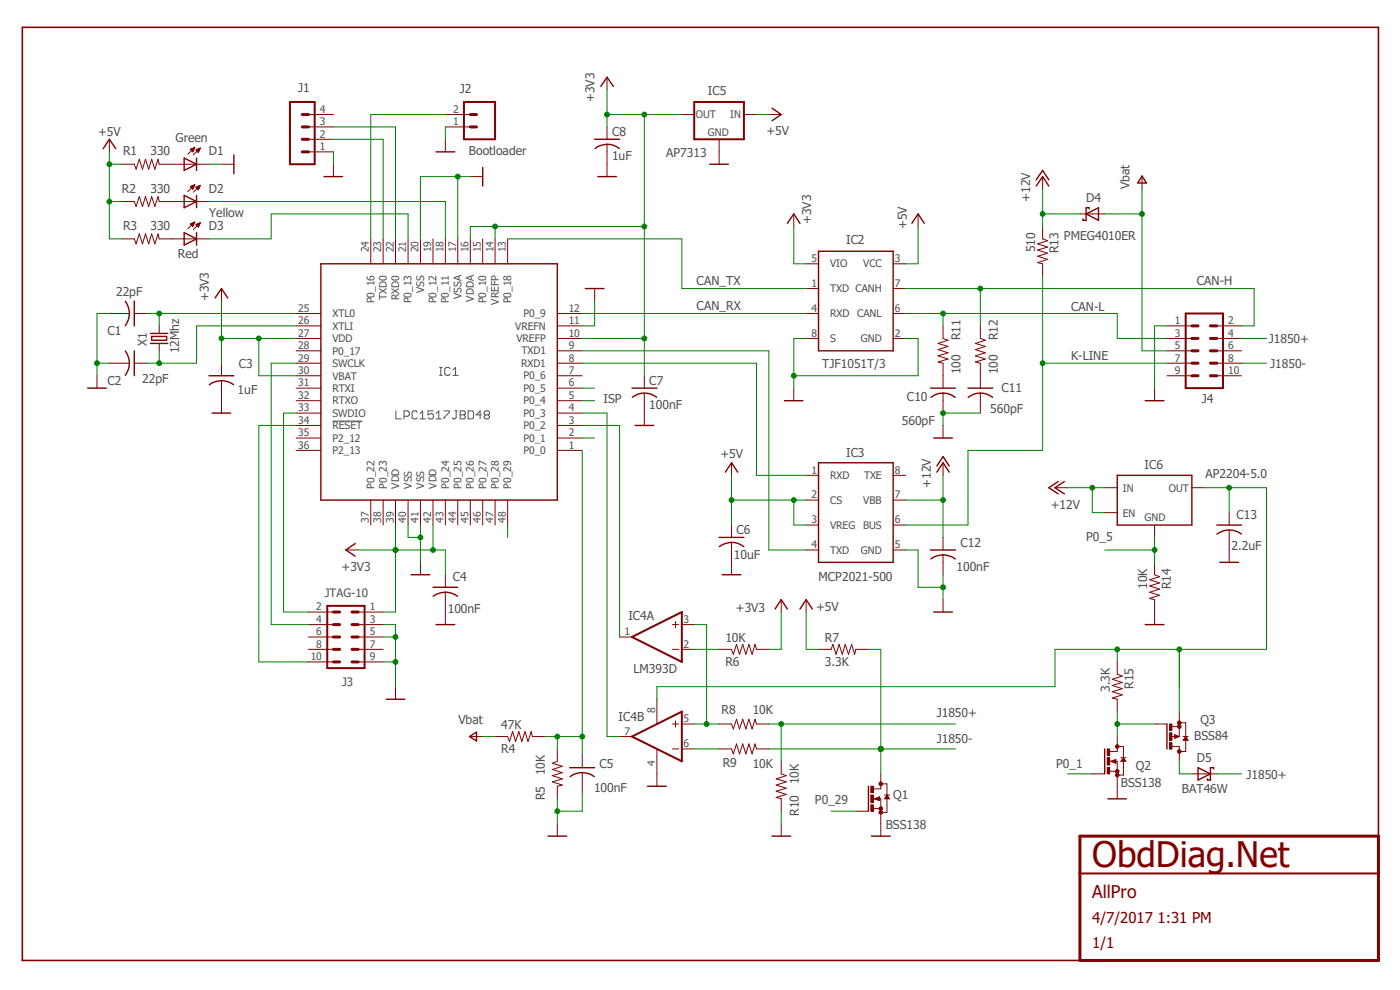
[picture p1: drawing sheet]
<svg xmlns="http://www.w3.org/2000/svg" width="297mm" height="210mm" viewBox="0 0 297 210" stroke-linecap="round" stroke-linejoin="round" font-family="sans-serif">
<defs><g id="words">
<text font-size="7.5" fill="#800000" x="231.7" y="183.9">ObdDiag.Net</text>
<text font-size="3.7" fill="#800000" x="231.7" y="190.5">AllPro</text>
<g font-size="3.2" fill="#800000">
<text x="231.7" y="195.8">4/7/2017 1:31 PM</text>
<text x="231.7" y="201.1">1/1</text>
</g>
<g font-size="2.6" fill="#505050">
<text x="63.2" y="19.5">J1</text>
<text x="97.6" y="19.8">J2</text>
<text x="126.2" y="21.6" transform="rotate(-90 126.2 21.6)">+3V3</text>
<text x="150.2" y="20.1">IC5</text>
<text x="20.8" y="28.8">+5V</text>
<text x="129.8" y="28.9">C8</text>
<text x="162.6" y="28.5">+5V</text>
<text x="26.1" y="33">R1</text>
<text x="31.9" y="33">330</text>
<text x="37.3" y="30.2">Green</text>
<text x="44.3" y="33">D1</text>
<text x="99.5" y="33">Bootloader</text>
<text x="129.8" y="33.9">1uF</text>
<text x="141.3" y="33.3">AP7313</text>
<text x="25.9" y="40.9">R2</text>
<text x="31.9" y="40.9">330</text>
<text x="44.3" y="40.9">D2</text>
<text x="239.6" y="40.1" transform="rotate(-90 239.6 40.1)">Vbat</text>
<text x="44.4" y="46.1">Yellow</text>
<text x="172.1" y="47.5" transform="rotate(-90 172.1 47.5)">+3V3</text>
<text x="218.5" y="42.8" transform="rotate(-90 218.5 42.8)">+12V</text>
<text x="230.5" y="42.9">D4</text>
<text x="26.1" y="48.8">R3</text>
<text x="31.9" y="48.8">330</text>
<text x="44.3" y="48.8">D3</text>
<text x="179.5" y="51.7">IC2</text>
<text x="192.4" y="48.6" transform="rotate(-90 192.4 48.6)">+5V</text>
<text x="219.6" y="53.6" transform="rotate(-90 219.6 53.6)">510</text>
<text x="224.6" y="53.8" transform="rotate(-90 224.6 53.8)">R13</text>
<text x="225.7" y="50.8">PMEG4010ER</text>
<text x="37.7" y="54.8">Red</text>
<text x="24.6" y="62.8">22pF</text>
<text x="44.3" y="63.9" transform="rotate(-90 44.3 63.9)">+3V3</text>
<text x="147.8" y="60.5">CAN_TX</text>
<text x="147.8" y="65.7">CAN_RX</text>
<text x="227.2" y="66">CAN-L</text>
<text x="253.9" y="60.5">CAN-H</text>
<text x="22.8" y="71">C1</text>
<text x="31.2" y="73.4" transform="rotate(-90 31.2 73.4)">X1</text>
<text x="38" y="74.9" transform="rotate(-90 38 74.9)">12Mhz</text>
<text x="203.8" y="72.2" transform="rotate(-90 203.8 72.2)">R11</text>
<text x="211.7" y="72.2" transform="rotate(-90 211.7 72.2)">R12</text>
<text x="227.2" y="76.3">K-LINE</text>
<text x="269.2" y="72.9">J1850+</text>
<text x="22.8" y="81.6">C2</text>
<text x="30.2" y="81.3">22pF</text>
<text x="50.4" y="83.7">1uF</text>
<text x="50.7" y="78.1">C3</text>
<text x="137.8" y="81.7">C7</text>
<text x="174.5" y="78.1">TJF1051T/3</text>
<text x="203.8" y="79.4" transform="rotate(-90 203.8 79.4)">100</text>
<text x="211.7" y="79.4" transform="rotate(-90 211.7 79.4)">100</text>
<text x="212.5" y="83.1">C11</text>
<text x="269.5" y="78.1">J1850-</text>
<text x="128" y="85.5">ISP</text>
<text x="137.8" y="86.7">100nF</text>
<text x="192.4" y="85">C10</text>
<text x="210.1" y="87.6">560pF</text>
<text x="255" y="85.5">J4</text>
<text x="191.3" y="90.3">560pF</text>
<text x="152.8" y="97.1">+5V</text>
<text x="179.5" y="96.9">IC3</text>
<text x="242.8" y="99.5">IC6</text>
<text x="255.7" y="101.3">AP2204-5.0</text>
<text x="197.4" y="103.5" transform="rotate(-90 197.4 103.5)">+12V</text>
<text x="222.9" y="107.9">+12V</text>
<text x="156.3" y="113.4">C6</text>
<text x="262.3" y="110.1">C13</text>
<text x="155.7" y="118.6">10uF</text>
<text x="203.8" y="116.1">C12</text>
<text x="230.4" y="114.8">P0_5</text>
<text x="261.3" y="116.7">2.2uF</text>
<text x="72.5" y="121.2">+3V3</text>
<text x="96.1" y="123.3">C4</text>
<text x="173.7" y="123.3">MCP2021-500</text>
<text x="202.9" y="121.2">100nF</text>
<text x="243.4" y="124.9" transform="rotate(-90 243.4 124.9)">10K</text>
<text x="248.4" y="125" transform="rotate(-90 248.4 125)">R14</text>
<text x="95" y="130.1">100nF</text>
<text x="133.3" y="131.6">IC4A</text>
<text x="156.1" y="129.9">+3V3</text>
<text x="173.1" y="129.6">+5V</text>
<text x="153.9" y="136.2">10K</text>
<text x="175" y="136.2">R7</text>
<text x="134.4" y="142.8">LM393D</text>
<text x="153.9" y="141.2">R6</text>
<text x="175" y="141.2">3.3K</text>
<text x="235.5" y="146.8" transform="rotate(-90 235.5 146.8)">3.3K</text>
<text x="240.5" y="146.1" transform="rotate(-90 240.5 146.1)">R15</text>
<text x="97.2" y="153.6">Vbat</text>
<text x="106.3" y="154.7">47K</text>
<text x="131.2" y="152.9">IC4B</text>
<text x="153.1" y="151.5">R8</text>
<text x="159.7" y="151.5">10K</text>
<text x="198.8" y="152">J1850+</text>
<text x="254.7" y="153.6">Q3</text>
<text x="106.3" y="159.7">R4</text>
<text x="198.8" y="157.6">J1850-</text>
<text x="253.4" y="157.1">BSS84</text>
<text x="253.9" y="161.7">D5</text>
<text x="115.6" y="164.5" transform="rotate(-90 115.6 164.5)">10K</text>
<text x="127.2" y="162.9">C5</text>
<text x="153.3" y="162.8">R9</text>
<text x="159.7" y="162.9">10K</text>
<text x="169.5" y="166.4" transform="rotate(-90 169.5 166.4)">10K</text>
<text x="224.1" y="162.9">P0_1</text>
<text x="237.8" y="167">BSS138</text>
<text x="241" y="163.4">Q2</text>
<text x="264.5" y="165.2">J1850+</text>
<text x="115.6" y="169.8" transform="rotate(-90 115.6 169.8)">R5</text>
<text x="126" y="168.1">100nF</text>
<text x="169.5" y="173.1" transform="rotate(-90 169.5 173.1)">R10</text>
<text x="172.9" y="170.5">P0_29</text>
<text x="189.5" y="169.5">Q1</text>
<text x="250.7" y="168.3">BAT46W</text>
<text x="187.9" y="175.8">BSS138</text>
</g>
<g font-size="2.5" fill="#505050">
<text x="68.9" y="126.7">JTAG-10</text>
<text x="72.6" y="145.6">J3</text>
</g>
<g font-size="2.2" fill="#505050">
<text x="67.9" y="23.9">4</text>
<text x="96.1" y="23.9">2</text>
<text x="67.9" y="29.2">2</text>
<text x="67.9" y="26.5">3</text>
<text x="96.1" y="26.5">1</text>
<text x="147.6" y="24.9">OUT</text>
<text x="150.2" y="28.8">GND</text>
<text x="154.9" y="24.9">IN</text>
<text x="67.9" y="31.8">1</text>
<text x="78.3" y="53.5" transform="rotate(-90 78.3 53.5)">24</text>
<text x="80.9" y="53.5" transform="rotate(-90 80.9 53.5)">23</text>
<text x="83.6" y="53.5" transform="rotate(-90 83.6 53.5)">22</text>
<text x="86.2" y="53.5" transform="rotate(-90 86.2 53.5)">21</text>
<text x="88.8" y="53.5" transform="rotate(-90 88.8 53.5)">20</text>
<text x="91.5" y="53.5" transform="rotate(-90 91.5 53.5)">19</text>
<text x="94.1" y="53.5" transform="rotate(-90 94.1 53.5)">18</text>
<text x="96.8" y="53.5" transform="rotate(-90 96.8 53.5)">17</text>
<text x="99.4" y="53.5" transform="rotate(-90 99.4 53.5)">16</text>
<text x="102" y="53.5" transform="rotate(-90 102 53.5)">15</text>
<text x="104.7" y="53.5" transform="rotate(-90 104.7 53.5)">14</text>
<text x="107.3" y="53.5" transform="rotate(-90 107.3 53.5)">13</text>
<text x="172.1" y="55.6">5</text>
<text x="176.1" y="56.7">VIO</text>
<text x="183.1" y="56.7">VCC</text>
<text x="189.9" y="55.6">3</text>
<text x="79.4" y="64.3" transform="rotate(-90 79.4 64.3)">P0_16</text>
<text x="82" y="63.6" transform="rotate(-90 82 63.6)">TXD0</text>
<text x="84.7" y="63.7" transform="rotate(-90 84.7 63.7)">RXD0</text>
<text x="87.3" y="64.3" transform="rotate(-90 87.3 64.3)">P0_13</text>
<text x="90" y="62.1" transform="rotate(-90 90 62.1)">VSS</text>
<text x="92.6" y="64.3" transform="rotate(-90 92.6 64.3)">P0_12</text>
<text x="95.3" y="64.3" transform="rotate(-90 95.3 64.3)">P0_11</text>
<text x="97.9" y="63.5" transform="rotate(-90 97.9 63.5)">VSSA</text>
<text x="100.5" y="64" transform="rotate(-90 100.5 64)">VDDA</text>
<text x="103.2" y="64.3" transform="rotate(-90 103.2 64.3)">P0_10</text>
<text x="105.8" y="64.6" transform="rotate(-90 105.8 64.6)">VREFP</text>
<text x="108.5" y="64.3" transform="rotate(-90 108.5 64.3)">P0_18</text>
<text x="172.1" y="60.9">1</text>
<text x="176.1" y="62">TXD CANH</text>
<text x="189.9" y="60.9">7</text>
<text x="63.3" y="68.8">26</text>
<text x="63.3" y="71.4">27</text>
<text x="63.3" y="66.1">25</text>
<text x="70.5" y="69.9">XTLI</text>
<text x="70.5" y="67.3">XTL0</text>
<text x="109.3" y="69.9">VREFN</text>
<text x="111" y="67.3">P0_9</text>
<text x="120.6" y="71.4">10</text>
<text x="120.6" y="68.8">11</text>
<text x="120.6" y="66.1">12</text>
<text x="172.1" y="71.4">8</text>
<text x="172.1" y="66.1">4</text>
<text x="176.1" y="67.3">RXD</text>
<text x="181.9" y="67.3">CANL</text>
<text x="189.9" y="66.1">6</text>
<text x="189.9" y="71.4">2</text>
<text x="249.2" y="71.4">3</text>
<text x="249.2" y="68.8">1</text>
<text x="260.6" y="71.4">4</text>
<text x="260.6" y="68.8">2</text>
<text x="63.3" y="74">28</text>
<text x="63.3" y="76.7">29</text>
<text x="70.5" y="72.6">VDD</text>
<text x="70.5" y="75.2">P0_17</text>
<text x="70.5" y="77.9">SWCLK</text>
<text x="109.6" y="72.6">VREFP</text>
<text x="110.5" y="77.9">RXD1</text>
<text x="110.6" y="75.2">TXD1</text>
<text x="120.6" y="76.7">8</text>
<text x="120.6" y="74">9</text>
<text x="176.1" y="72.6">S</text>
<text x="182.6" y="72.6">GND</text>
<text x="249.2" y="76.7">7</text>
<text x="249.2" y="74">5</text>
<text x="260.6" y="76.7">8</text>
<text x="260.6" y="74">6</text>
<text x="63.3" y="79.3">30</text>
<text x="63.3" y="82">31</text>
<text x="70.5" y="80.5">VBAT</text>
<text x="70.5" y="83.1">RTXI</text>
<text x="111" y="83.1">P0_5</text>
<text x="111" y="80.5">P0_6</text>
<text x="120.6" y="82">6</text>
<text x="120.6" y="79.3">7</text>
<text x="249.2" y="79.3">9</text>
<text x="260.6" y="79.3">10</text>
<text x="63.3" y="84.6">32</text>
<text x="63.3" y="87.2">33</text>
<text x="63.3" y="89.9">34</text>
<text x="70.5" y="85.8">RTXO</text>
<text x="70.5" y="88.4">SWDIO</text>
<text x="111" y="88.4">P0_3</text>
<text x="111" y="85.8">P0_4</text>
<text x="120.6" y="89.9">3</text>
<text x="120.6" y="87.2">4</text>
<text x="120.6" y="84.6">5</text>
<text x="63.3" y="92.5">35</text>
<text x="63.3" y="95.2">36</text>
<text x="70.5" y="91.1">RESET</text>
<text x="70.5" y="93.7">P2_12</text>
<text x="111" y="93.7">P0_1</text>
<text x="111" y="91.1">P0_2</text>
<text x="120.6" y="95.2">1</text>
<text x="120.6" y="92.5">2</text>
<text x="70.5" y="96.4">P2_13</text>
<text x="111" y="96.3">P0_0</text>
<text x="172.1" y="100.5">1</text>
<text x="176.1" y="101.6">RXD</text>
<text x="183.3" y="101.6">TXE</text>
<text x="189.9" y="100.5">8</text>
<text x="79.5" y="103.7" transform="rotate(-90 79.5 103.7)">P0_22</text>
<text x="82.1" y="103.7" transform="rotate(-90 82.1 103.7)">P0_23</text>
<text x="84.7" y="103.7" transform="rotate(-90 84.7 103.7)">VDD</text>
<text x="87.4" y="103.7" transform="rotate(-90 87.4 103.7)">VSS</text>
<text x="90" y="103.7" transform="rotate(-90 90 103.7)">VSS</text>
<text x="92.6" y="103.7" transform="rotate(-90 92.6 103.7)">VDD</text>
<text x="95.3" y="103.7" transform="rotate(-90 95.3 103.7)">P0_24</text>
<text x="97.9" y="103.7" transform="rotate(-90 97.9 103.7)">P0_25</text>
<text x="100.5" y="103.7" transform="rotate(-90 100.5 103.7)">P0_26</text>
<text x="103.2" y="103.7" transform="rotate(-90 103.2 103.7)">P0_27</text>
<text x="105.8" y="103.7" transform="rotate(-90 105.8 103.7)">P0_28</text>
<text x="108.5" y="103.7" transform="rotate(-90 108.5 103.7)">P0_29</text>
<text x="172.1" y="105.7">2</text>
<text x="176.1" y="106.9">CS</text>
<text x="183.1" y="106.9">VBB</text>
<text x="189.9" y="105.7">7</text>
<text x="238.2" y="104.4">IN</text>
<text x="247.9" y="104.4">OUT</text>
<text x="78.3" y="110.9" transform="rotate(-90 78.3 110.9)">37</text>
<text x="80.9" y="110.9" transform="rotate(-90 80.9 110.9)">38</text>
<text x="83.6" y="110.9" transform="rotate(-90 83.6 110.9)">39</text>
<text x="86.2" y="110.9" transform="rotate(-90 86.2 110.9)">40</text>
<text x="88.8" y="110.9" transform="rotate(-90 88.8 110.9)">41</text>
<text x="91.5" y="110.9" transform="rotate(-90 91.5 110.9)">42</text>
<text x="94.1" y="110.9" transform="rotate(-90 94.1 110.9)">43</text>
<text x="96.8" y="110.9" transform="rotate(-90 96.8 110.9)">44</text>
<text x="99.4" y="110.9" transform="rotate(-90 99.4 110.9)">45</text>
<text x="102" y="110.9" transform="rotate(-90 102 110.9)">46</text>
<text x="104.7" y="110.9" transform="rotate(-90 104.7 110.9)">47</text>
<text x="107.3" y="110.9" transform="rotate(-90 107.3 110.9)">48</text>
<text x="172.1" y="111">3</text>
<text x="176.1" y="112.2">VREG</text>
<text x="183.1" y="112.1">BUS</text>
<text x="189.9" y="111">6</text>
<text x="238.2" y="109.6">EN</text>
<text x="242.8" y="110.6">GND</text>
<text x="172.1" y="116.3">4</text>
<text x="176.1" y="117.4">TXD</text>
<text x="182.6" y="117.4">GND</text>
<text x="189.9" y="116.3">5</text>
<text x="67.1" y="129.5">2</text>
<text x="78.4" y="129.5">1</text>
<text x="67.1" y="132.1">4</text>
<text x="67.1" y="134.7">6</text>
<text x="67.1" y="137.4">8</text>
<text x="78.4" y="132.1">3</text>
<text x="78.4" y="134.7">5</text>
<text x="78.4" y="137.4">7</text>
<text x="132.5" y="134.7">1</text>
<text x="145" y="137.4">2</text>
<text x="145" y="132.1">3</text>
<text x="65.9" y="140">10</text>
<text x="78.4" y="140">9</text>
<text x="132.5" y="155.9">7</text>
<text x="139" y="151.2" transform="rotate(-90 139 151.2)">8</text>
<text x="145" y="153.2">5</text>
<text x="145" y="158.5">6</text>
<text x="139" y="162.5" transform="rotate(-90 139 162.5)">4</text>
</g>
</g></defs>
<path d="M4.2 5.6l288.6 198.7M292.8 5.6l-288.6 198.7" fill="none" stroke="#fff" stroke-width=".21"/>
<g fill="none" stroke="#505050" stroke-width=".21">
<path d="M93.3 79.6h.5M93.3 77.9h.5M93.5 77.9v1.7M95.5 78.2l-.3-.3h-.5l-.3 .3v1.1l.3 .3h.5l.3-.3M96.1 79.6h1.1M96.1 78.5l.5-.6v1.7M70.5 89.3h6.3M84 87.2v1.7h1.1M85.7 88.3h.8l.3-.3v-.5l-.3-.3h-.8v1.7M88.5 87.5l-.2-.3h-.6l-.3 .3v1.1l.3 .3h.6l.2-.3M89.1 88.9h1.2M89.1 87.8l.6-.6v1.7"/>
<path d="M91.9 87.2h-1.1v.8l.6-.2h.3l.2 .2v.6l-.2 .3h-.6l-.3-.3M92.5 88.9h1.1M92.5 87.8l.6-.6v1.7M94.2 87.2h1.1v.3l-1.1 1.1v.3M96.5 87.2h.5M96.8 87.2v1.4l-.3 .3h-.3l-.3-.3M97.6 87.2h.9l.2 .3v.3l-.2 .2 .2 .3v.3l-.2 .3h-.9zM97.6 88h.9M99.3 87.2h.9l.3 .3v1.1l-.3 .3h-.9zM102.2 88h-1.2l.9-.8v1.7M103 88l-.3 .3v.3l.3 .3h.5l.3-.3v-.3l-.3-.3M103 88l-.3-.2v-.3l.3-.3h.5l.3 .3v.3l-.3 .2"/>
<path d="M103 88h.5"/>
</g>
<g fill="none" stroke="#800000" stroke-width=".21">
<path d="M128.8 16.4v2.6M23.2 29.5v2.7M25.9 34.8h2.6l.4 1.1 .6-2.1 .7 2.1 .7-2.1 .6 2.1 .7-2.1 .7 2.1 .6-2.1 .3 1h10.5M40.4 31.7h.7M40.4 39.6h.7M40.5 39.5h.6M40.5 31.7h.6M40.5 39.8h.6M40.6 31.9h.5M40.6 39.8h.4M40.6 31.6h.5M40.6 32h.4"/>
<path d="M40.7 39.5h.5M40.7 39.9h.3M40.8 32h.2M40.8 31.5h.4M40.9 32.1h.1M40.9 39.4h.3M41 31.4h.2M41.1 39.2h.2M41.3 31.3h.1M41.3 39.2l-1.5 1.4M41.3 39.2l-.9 .4 .5 .5M41.3 39.2l-.4 .9"/>
<path d="M41.3 31.3l-1.5 1.4M41.3 31.3l-.9 .4M41.3 31.3l-.4 .9-.5-.5M41.6 39.8h.7M41.6 31.8l.9-.4-.4 .9zM41.6 31.9h.7M41.7 39.8h.5M41.7 31.7h.6M41.7 32h.5M41.7 39.6h.6M41.8 39.9h.4M41.8 32h.4"/>
<path d="M41.9 31.7h.5M41.9 32.1h.3M42 39.5h.4M42 32.3h.1M42.1 31.6h.3M42.2 39.5h.2M42.3 31.5h.2M42.4 39.4h.1M42.5 39.3l-1.5 1.5M42.5 39.3l-.9 .4M42.5 39.3l-.4 1-.5-.6M42.5 31.4l-1.5 1.5"/>
<path d="M47 34.8h2.6M65.4 32.2h5.3M65.4 29.5h5.3M65.4 26.9h5.3M65.4 24.3h5.3M70.7 34.8v2.7M94.5 26.9h5.3M94.5 24.3h5.3M94.5 29.5v2.7M99.8 37.5h2.6M128.8 26.9v2.6M128.8 30.6v6.9"/>
<path d="M163.1 24.3h2.6M221.2 37.5v2.6M242.3 37.5v2.6M25.9 42.8h2.6l.4 1 .6-2.1 .7 2.1 .7-2.1 .6 2.1 .7-2.1 .7 2.1 .6-2.1 .3 1.1h10.5M25.9 50.7h2.6l.4 1 .6-2.1 .7 2.1 .7-2.1 .6 2.1 .7-2.1 .7 2.1 .6-2.1 .3 1.1h10.5M40.4 47.5h.7M40.5 47.6h.6M40.6 47.7h.5M40.6 47.4h.5M40.7 47.8h.3M40.8 47.9h.2M40.8 40h.1"/>
<path d="M40.8 47.3h.4M40.9 48h.1M40.9 40.1h.1M41 47.2h.2M41.2 47.1h.1M41.3 47.1l-1.5 1.5M41.3 47.1l-.9 .4M41.3 47.1l-.4 .9-.5-.5M41.6 47.6l.9-.4-.4 1zM41.6 47.7h.7M41.6 47.6h.7M41.7 47.8h.5"/>
<path d="M41.8 47.9h.4M41.9 40h.3M41.9 47.5h.5M41.9 48h.3M42 40.1h.2M42 48.1h.1M42 40.2h.1M42.1 47.4h.3M42.3 47.3h.2M42.5 47.2l-1.5 1.5M78.7 50.7v5.3M81.3 50.7v5.3"/>
<path d="M83.9 50.7v5.3M86.6 50.7v5.3M89.2 50.7v5.3M91.9 50.7v5.3M94.5 50.7v5.3M97.1 50.7v5.3M99.8 50.7v5.3M102.4 50.7v5.3M105 50.7v5.3M107.7 50.7v5.3M168.4 45.4v2.6M171 56h2.7"/>
<path d="M189.5 56h2.7M194.8 45.4v2.6M221.2 48v2.7l1 .4-2.1 .6 2.1 .7-2.1 .6 2.1 .7-2.1 .7 2.1 .6-2.1 .7 1.1 .3v2.6M229.1 45.4h5.3M20.6 79.7v2.6M23.2 77h4.2M23.2 66.5h4.2M28.5 77h2.6M28.5 66.5h2.6M33.8 69.1v1.6M33.8 72.9v1.5M47 61.2v2.7"/>
<path d="M47 77v2.7M62.8 77h5.3M62.8 66.5h5.3M62.8 69.1h5.3M62.8 71.8h5.3M62.8 74.4h5.3M62.8 79.7h5.3M118.2 77h5.3M118.2 66.5h5.3M118.2 69.1h5.3M118.2 71.8h5.3M118.2 74.4h5.3"/>
<path d="M118.2 79.7h5.3M126.2 61.2v2.7M136.7 79.7v2.6M171 66.5h2.7M171 71.8h2.7M171 61.2h2.7M189.5 66.5h2.7M189.5 71.8h2.7M189.5 61.2h2.7M200.1 69.1v2.7l1 .4-2.1 .7 2.1 .6-2.1 .7 2.1 .6-2.1 .7 2.1 .7-2.1 .6 1.1 .2v5.3M208 69.1v2.7l1 .4-2.1 .7 2.1 .6-2.1 .7 2.1 .6-2.1 .7 2.1 .7-2.1 .6 1.1 .2v5.3M47 80.8v6.8"/>
<path d="M62.8 82.3h5.3M62.8 85h5.3M62.8 87.6h5.3M62.8 90.3h5.3M62.8 92.9h5.3M62.8 95.5h5.3M118.2 82.3h5.3M118.2 85h5.3M118.2 87.6h5.3M118.2 90.3h5.3M118.2 92.9h5.3M118.2 95.5h5.3"/>
<path d="M136.7 83.4v6.9M155.2 98.2v2.6M168.4 82.3v2.7M200.1 83.4v4.2M200.1 90.3v2.6M200.1 98.2v2.6M208 83.4v4.2M244.9 82.3v2.7M73.4 116.7h2.6M78.7 106.1v5.3M81.3 106.1v5.3M83.9 106.1v5.3"/>
<path d="M86.6 106.1v5.3M89.2 106.1v5.3M89.2 119.3v2.6M91.9 106.1v5.3M94.5 106.1v5.3M97.1 106.1v5.3M99.8 106.1v5.3M102.4 106.1v5.3M105 106.1v5.3M107.7 106.1v5.3M155.2 111.4v2.6M155.2 115.1v6.8"/>
<path d="M200.1 114v2.7M200.1 117.7v4.2M223.8 103.5h2.6M260.8 108.8v2.6M260.8 112.4v6.9M65.4 137.8h5.3M65.4 129.8h5.3M65.4 132.5h5.3M65.4 135.1h5.3M76 137.8h5.3M76 129.8h5.3M76 132.5h5.3"/>
<path d="M76 135.1h5.3M94.5 121.9v2.7M94.5 125.6v6.9M173.7 137.8h2.6l.4-1.1 .7 2.1 .6-2.1 .7 2.1 .6-2.1 .7 2.1 .7-2.1 .6 2.1 .3-1h2.6M200.1 127.2v2.6M65.4 140.4h5.3M76 140.4h5.3M83.9 145.7v2.6M99.8 156.3h2.6M105 156.3h2.7l.4 1 .7-2.1 .6 2.1 .7-2.1 .6 2.1 .7-2.1 .6 2.1 .7-2.1 .2 1.1h2.7M118.2 158.9v2.6l-1 .4 2.1 .7-2.1 .6 2.1 .7-2.1 .6 2.1 .7-2.1 .7 2.1 .6-1.1 .3v2.7M237 158.9v.5h-1.6"/>
<path d="M237 158.4h1.3v6h-1.3v-2.9h-1.6M118.2 174.7v2.7M123.5 160.2v2.7M123.5 163.9v4.2M165.7 161.5v2.7l1.1 .3-2.1 .7 2.1 .7-2.1 .6 2.1 .7-2.1 .7 2.1 .6-2.1 .7 1 .3v2.6M165.7 174.7v2.7M235.4 163.6h1.6M235.7 161.5l1-.4v.8zM237 166.8v2.7M237.8 160.7h1M238.3 160.7l.5 .8h-1zM252.9 164.2h5.2"/>
</g>
<g fill="none" stroke="#800000" stroke-width=".3">
<path d="M127.5 18.3l1.3-1.9 1.3 1.9M21.9 31.5l1.3-2 1.4 2M39.1 33.5l2.6 1.3-2.6 1.4zM41.7 33.5v2.7M49.6 32.9v3.9M68.7 37.5h4M92.5 32.2h4M102.4 35.5v4M126.2 29.5h5.2M126.2 31.5a4.2 4.2 0 0 1 5.2 0M126.8 37.5h4M163.8 22.9l1.9 1.4-1.9 1.3"/>
<path d="M219.8 39.5l1.4-2 1.3 2M219.8 38.1l1.4-1.9 1.3 1.9M242.3 37.3l.9 1.5h-1.8zM39.1 41.4l2.6 1.4-2.6 1.3zM39.1 49.4l2.6 1.3-2.6 1.3zM41.7 41.4v2.7M41.7 49.4v2.6M68.1 56h50.1v50.1h-50.1zM167 47.4l1.4-2 1.3 2M173.7 53.3h15.8v21.1h-15.8zM193.5 47.4l1.3-2 1.3 2M230.4 45.4l2.6-1.3v2.6z"/>
<path d="M231.1 44.3v-.2h-.7v2.6h-.7v-.3M26.6 74.5a4.7 4.7 0 0 1 .9 2.5M26.6 63.9a4.7 4.7 0 0 1 .9 2.6M27.4 77a4.3 4.3 0 0 1-.8 2.6M27.4 66.5a4.3 4.3 0 0 1-.8 2.6M28.5 63.9v5.2M28.5 74.4v5.3M31.9 72.9h3.7M31.9 70.7h3.7M32.2 71.4h3.1v.8h-3.1zM44.3 79.7h5.3M45.6 63.2l1.4-2 1.3 2"/>
<path d="M124.2 61.2h3.9M18.6 82.3h4M45 87.6h3.9M47 80.7a4.7 4.7 0 0 1 2.6 .9M47 80.8a4.3 4.3 0 0 0-2.6 .8M134.1 82.3h5.3M134.2 84.3a4.2 4.2 0 0 1 5.1 0M134.7 90.3h4M166.4 85h3.9M197.4 82.3h5.3M197.5 84.3a4.2 4.2 0 0 1 5.1 0M198.1 92.9h4"/>
<path d="M198.8 98.8l1.3-1.9 1.3 1.9M205.4 82.3h5.2M205.4 84.3a4.2 4.2 0 0 1 5.2 0M243 85h3.9M75.4 115.3l-2 1.4 2 1.3M152.6 114h5.2M152.6 116a4.2 4.2 0 0 1 5.2 0M153.9 100.2l1.3-2 1.3 2M197.4 116.7h5.3M198.8 100.2l1.3-2 1.3 2M200.1 117.7a4.7 4.7 0 0 1 2.5 .9M200.1 117.7a4.3 4.3 0 0 0-2.6 .9"/>
<path d="M224.5 102.2l-2 1.3 2 1.3M225.8 102.2l-2 1.3 2 1.3M258.1 111.4h5.3M258.2 113.3a4.4 4.4 0 0 1 5.2 0M258.8 119.3h4M87.2 121.9h4M91.9 124.6h5.2M92.5 132.5h4M94.5 125.6a4.7 4.7 0 0 1 2.6 .9M94.5 125.6a4.3 4.3 0 0 0-2.6 .9M153.2 121.9h4M198.1 129.8h4"/>
<path d="M82 148.3h3.9M99.6 156.3l1.5-1v1.9zM234.4 158.9v5.3M116.2 177.4h4M120.9 162.9h5.3M123.5 163.9a4.4 4.4 0 0 0-2.6 .9M123.5 163.9a4.1 4.1 0 0 1 2.6 .9M163.8 177.4h3.9M235 169.5h4M236 161.5l.6 .3v-.6l-.5 .3M238.3 161l.3 .4h-.5zM254.2 162.9l2.6 1.3-2.6 1.3z"/>
<path d="M257.5 163.1v-.2h-.7v2.6h-.6v-.3"/>
</g>
<path d="M61.5 21.6h5.3v13.2h-5.3zM98.4 21.6h6.6v7.9h-6.6zM69.4 128.5h7.9v13.2h-7.9z" fill="none" stroke="#800000" stroke-width=".42"/>
<g fill="none" stroke="#800000" stroke-width=".64">
<path d="M64.1 26.9h1.3M64.1 29.5h1.3M64.1 32.2h1.3M64.1 24.3h1.3M99.8 26.9h1.3M99.8 24.3h1.3M70.7 137.8h1.4M70.7 135.1h1.4M70.7 132.5h1.4M70.7 129.8h1.4M74.7 137.8h1.3M74.7 135.1h1.3"/>
<path d="M74.7 132.5h1.3M74.7 129.8h1.3M70.7 140.4h1.4M74.7 140.4h1.3"/>
</g>
<circle cx="237" cy="164.4" r=".38" fill="#800000"/>
<circle cx="237" cy="164.4" r=".38" fill="none" stroke="#800000" stroke-width=".21"/>
<circle cx="237" cy="163.6" r=".38" fill="#800000"/>
<circle cx="237" cy="163.6" r=".38" fill="none" stroke="#800000" stroke-width=".21"/>
<circle cx="237" cy="158.4" r=".38" fill="#800000"/>
<circle cx="237" cy="158.4" r=".38" fill="none" stroke="#800000" stroke-width=".21"/>
<path d="M234.9 158.9h.5v1.3h-.5z" fill-rule="evenodd" fill="#800000"/>
<path d="M234.9 158.9h.5v1.3h-.5z" fill="none" stroke="#800000" stroke-width=".21"/>
<path d="M234.9 162.8h.5v1.4h-.5z" fill-rule="evenodd" fill="#800000"/>
<path d="M234.9 162.8h.5v1.4h-.5z" fill="none" stroke="#800000" stroke-width=".21"/>
<path d="M234.9 160.7h.5v1.6h-.5z" fill-rule="evenodd" fill="#800000"/>
<path d="M237 156.3v2.6M248.6 158.4h1.6v.5M248.6 156.3h1.6M248.6 154.1h1.6M249.2 155.8l1 .5-1 .3zM250.2 156.3v-3h1.3v6.1h-1.3M251 156.3h1.1M251.5 156.3l.6 .8h-1.1zM231.7 164.2h2.7M234.9 160.7h.5v1.6h-.5zM237 164.2v2.6" fill="none" stroke="#800000" stroke-width=".21"/>
<path d="M247.6 153.6v5.3M249.7 156.3l-.4-.2v.3l.5-.1M251.5 156.5l.3 .4h-.6z" fill="none" stroke="#800000" stroke-width=".3"/>
<circle cx="250.2" cy="153.3" r=".38" fill="#800000"/>
<circle cx="250.2" cy="153.3" r=".38" fill="none" stroke="#800000" stroke-width=".21"/>
<circle cx="250.2" cy="154.1" r=".38" fill="#800000"/>
<circle cx="250.2" cy="154.1" r=".38" fill="none" stroke="#800000" stroke-width=".21"/>
<circle cx="250.2" cy="159.4" r=".38" fill="#800000"/>
<circle cx="250.2" cy="159.4" r=".38" fill="none" stroke="#800000" stroke-width=".21"/>
<path d="M248.1 157.6h.5v1.3h-.5z" fill-rule="evenodd" fill="#800000"/>
<path d="M248.1 157.6h.5v1.3h-.5z" fill="none" stroke="#800000" stroke-width=".21"/>
<path d="M248.1 153.6h.5v1.3h-.5z" fill-rule="evenodd" fill="#800000"/>
<path d="M248.1 153.6h.5v1.3h-.5z" fill="none" stroke="#800000" stroke-width=".21"/>
<path d="M248.1 155.4h.5v1.7h-.5z" fill-rule="evenodd" fill="#800000"/>
<path d="M237 140.4v2.6l1.1 .4-2.1 .7 2.1 .7-2.1 .6 2.1 .7-2.1 .6 2.1 .7-2.1 .7 1 .2v2.7M244.9 153.6h2.7M248.1 155.4h.5v1.7h-.5zM250.2 151v2.6M250.2 158.9v2.6M185.3 171.5h1.6M185.5 169.5l1.1-.5v.8zM186.9 166.3h1.3v6h-1.3v-2.8h-1.6M186.9 166.8v.5h-1.6M187.7 168.7h1M188.2 168.7l.5 .8h-1z" fill="none" stroke="#800000" stroke-width=".21"/>
<path d="M184.2 166.8v5.3M185.8 169.5l.7 .2v-.5l-.6 .3M188.2 168.9l.2 .4h-.5z" fill="none" stroke="#800000" stroke-width=".3"/>
<circle cx="186.9" cy="172.3" r=".38" fill="#800000"/>
<circle cx="186.9" cy="172.3" r=".38" fill="none" stroke="#800000" stroke-width=".21"/>
<circle cx="186.9" cy="171.5" r=".38" fill="#800000"/>
<circle cx="186.9" cy="171.5" r=".38" fill="none" stroke="#800000" stroke-width=".21"/>
<circle cx="186.9" cy="166.3" r=".38" fill="#800000"/>
<circle cx="186.9" cy="166.3" r=".38" fill="none" stroke="#800000" stroke-width=".21"/>
<path d="M184.7 166.8h.6v1.3h-.6z" fill-rule="evenodd" fill="#800000"/>
<path d="M184.7 166.8h.6v1.3h-.6z" fill="none" stroke="#800000" stroke-width=".21"/>
<path d="M184.7 170.7h.6v1.4h-.6z" fill-rule="evenodd" fill="#800000"/>
<path d="M184.7 170.7h.6v1.4h-.6z" fill="none" stroke="#800000" stroke-width=".21"/>
<path d="M184.7 168.7h.6v1.6h-.6z" fill-rule="evenodd" fill="#800000"/>
<g fill="none" stroke="#800000" stroke-width=".21">
<path d="M144.7 24.3h2.6M152.6 29.5v5.3M157.8 24.3h2.7M247.6 79.7h5.3M247.6 77h5.3M247.6 74.4h5.3M247.6 71.8h5.3M247.6 69.1h5.3M258.1 79.7h5.3M258.1 77h5.3M258.1 74.4h5.3M258.1 71.8h5.3"/>
<path d="M258.1 69.1h5.3M171 106.1h2.7M171 116.7h2.7M171 111.4h2.7M171 100.8h2.7M189.5 106.1h2.7M189.5 116.7h2.7M189.5 111.4h2.7M189.5 100.8h2.7M234.4 103.5h2.6M234.4 108.8h2.6M244.9 111.4v2.6"/>
<path d="M244.9 119.3v2.6l1.1 .4-2.1 .7 2.1 .7-2.1 .6 2.1 .7-2.1 .6 2.1 .7-2.1 .7 1 .2v5.3M252.9 103.5h2.6M131.4 135.1h2.7M142.7 132.5h1.3M142.7 137.8h1.3M143.3 131.8v1.3M144.7 132.5h2.6M144.7 137.8h2.6M152.6 137.8h2.6l.4 1 .7-2.1 .6 2.1 .7-2.1 .6 2.1 .7-2.1 .7 2.1 .6-2.1 .3 1.1h2.6M165.7 127.2v2.6M171 127.2v2.6M131.4 156.3h2.7"/>
<path d="M139.4 148.3v5.3M139.4 158.9v7.9M142.7 153.6h1.3M142.7 158.9h1.3M143.3 153v1.3M144.7 153.6h2.6M144.7 158.9h2.6M152.6 153.6h2.6l.4 1 .7-2 .6 2 .7-2 .6 2 .7-2 .7 2 .6-2 .3 1h2.6M152.6 158.9h2.6l.4 1 .7-2.1 .6 2.1 .7-2.1 .6 2.1 .7-2.1 .7 2.1 .6-2.1 .3 1.1h2.6M181.6 172.1h2.6M184.7 168.7h.6v1.6h-.6zM186.9 164.2v2.6"/>
<path d="M186.9 172.1v5.3"/>
</g>
<path d="M150.6 34.8h3.9M173.7 98.2h15.8v21.1h-15.8zM237 100.8h15.9v10.6h-15.9zM164.4 129.2l1.3-2 1.3 2M169.7 129.2l1.3-2 1.3 2M243 132.5h3.9M137.4 166.8h4M184.9 177.4h3.9" fill="none" stroke="#800000" stroke-width=".3"/>
<path d="M147.3 21.6h10.5v7.9h-10.5zM251.5 66.5h8v15.8h-8zM134.1 135.1l10.6-5.3v10.6zM134.1 156.3l10.6-5.3v10.5zM229.1 185.3h63.3" fill="none" stroke="#800000" stroke-width=".42"/>
<path d="M292.4 177.4v-171.6h-287.7v198h224.4" fill="none" stroke="#800000" stroke-width=".34"/>
<path d="M252.9 74.4h1.3M252.9 77h1.3M252.9 79.7h1.3M252.9 69.1h1.3M252.9 71.8h1.3M256.8 74.4h1.3M256.8 77h1.3M256.8 79.7h1.3M256.8 69.1h1.3M256.8 71.8h1.3M229.1 177.4h63.3v26.4h-63.3z" fill="none" stroke="#800000" stroke-width=".64"/>
<path d="M23.2 34.8h2.7M23.2 32.2v10.6" fill="none" stroke="#008000" stroke-width=".21"/>
<circle cx="23.2" cy="34.8" r=".51" fill="#008000"/>
<g fill="none" stroke="#008000" stroke-width=".21">
<path d="M25.9 42.8h-2.7v7.9h2.7"/>
<circle cx="23.2" cy="34.8" r=".51"/>
</g>
<circle cx="23.2" cy="42.8" r=".51" fill="#008000"/>
<g fill="none" stroke="#008000" stroke-width=".21">
<path d="M155.2 100.8v10.6M168.4 106.1h2.6"/>
<circle cx="23.2" cy="42.8" r=".51"/>
</g>
<circle cx="155.2" cy="106.1" r=".51" fill="#008000"/>
<g fill="none" stroke="#008000" stroke-width=".21">
<path d="M155.2 106.1h13.2v5.3h2.6"/>
<circle cx="155.2" cy="106.1" r=".51"/>
</g>
<circle cx="168.4" cy="106.1" r=".51" fill="#008000"/>
<g fill="none" stroke="#008000" stroke-width=".21">
<path d="M160.5 24.3h2.6M194.8 48v8h-2.6M221.2 40.1v7.9M221.2 45.4h7.9M171 129.8v8h2.7"/>
<circle cx="168.4" cy="106.1" r=".51"/>
</g>
<circle cx="221.2" cy="45.4" r=".51" fill="#008000"/>
<g fill="none" stroke="#008000" stroke-width=".21">
<path d="M226.4 103.5h8M231.7 103.5v5.3h2.7"/>
<circle cx="221.2" cy="45.4" r=".51"/>
</g>
<circle cx="231.7" cy="103.5" r=".51" fill="#008000"/>
<g fill="none" stroke="#008000" stroke-width=".21">
<path d="M192.2 106.1h7.9M200.1 100.8v13.2"/>
<circle cx="231.7" cy="103.5" r=".51"/>
</g>
<circle cx="200.1" cy="106.1" r=".51" fill="#008000"/>
<g fill="none" stroke="#008000" stroke-width=".21">
<path d="M192.2 61.2h73.9M208 61.2v7.9"/>
<circle cx="200.1" cy="106.1" r=".51"/>
</g>
<circle cx="208" cy="61.2" r=".51" fill="#008000"/>
<g fill="none" stroke="#008000" stroke-width=".21">
<path d="M192.2 66.5h44.8M200.1 66.5v2.6M266.1 61.2v7.9h-2.7"/>
<circle cx="208" cy="61.2" r=".51"/>
</g>
<circle cx="200.1" cy="66.5" r=".51" fill="#008000"/>
<g fill="none" stroke="#008000" stroke-width=".21">
<path d="M242.3 40.1v5.3h-7.9M237 66.5v5.3h10.6M102.4 156.3h2.6"/>
<circle cx="200.1" cy="66.5" r=".51"/>
</g>
<circle cx="242.3" cy="45.4" r=".51" fill="#008000"/>
<g fill="none" stroke="#008000" stroke-width=".21">
<path d="M242.3 45.4v29h5.3M163.1 153.6h39.6M165.7 153.6v7.9M258.1 164.2h5.3"/>
<circle cx="242.3" cy="45.4" r=".51"/>
</g>
<circle cx="165.7" cy="153.6" r=".51" fill="#008000"/>
<g fill="none" stroke="#008000" stroke-width=".21">
<path d="M263.4 71.8h5.3"/>
<circle cx="165.7" cy="153.6" r=".51"/>
</g>
<circle cx="186.9" cy="158.9" r=".51" fill="#008000"/>
<g fill="none" stroke="#008000" stroke-width=".21">
<path d="M202.7 158.9h-15.8v5.3"/>
<circle cx="186.9" cy="158.9" r=".51"/>
</g>
<circle cx="186.9" cy="158.9" r=".51" fill="#008000"/>
<g fill="none" stroke="#008000" stroke-width=".21">
<path d="M184.2 137.8h2.7v21.1h-23.8"/>
<circle cx="186.9" cy="158.9" r=".51"/>
</g>
<circle cx="186.9" cy="158.9" r=".51" fill="#008000"/>
<g fill="none" stroke="#008000" stroke-width=".21">
<path d="M33.8 74.4v2.6h-2.7M263.4 77h5.3"/>
<circle cx="186.9" cy="158.9" r=".51"/>
</g>
<circle cx="33.8" cy="77" r=".51" fill="#008000"/>
<g fill="none" stroke="#008000" stroke-width=".21">
<path d="M31.1 66.5h2.7v2.6M62.8 69.1h-21.1v7.9h-7.9"/>
<circle cx="33.8" cy="77" r=".51"/>
</g>
<circle cx="33.8" cy="66.5" r=".51" fill="#008000"/>
<g fill="none" stroke="#008000" stroke-width=".21">
<path d="M44.3 50.7h13.2v-5.3h29.1v5.3M44.3 42.8h50.2v7.9M107.7 50.7h37v10.5h26.3M33.8 66.5h29M62.8 77h-5.3v55.5h7.9M62.8 90.3h-7.9v50.1h10.5M62.8 87.6h-2.6v42.2h5.2M83.9 111.4v18.4h-2.6M91.9 111.4v5.3h-15.9"/>
<circle cx="33.8" cy="66.5" r=".51"/>
</g>
<circle cx="83.9" cy="116.7" r=".51" fill="#008000"/>
<circle cx="83.9" cy="116.7" r=".51" fill="none" stroke="#008000" stroke-width=".21"/>
<circle cx="83.9" cy="116.7" r=".51" fill="#008000"/>
<g fill="none" stroke="#008000" stroke-width=".21">
<path d="M91.9 116.7h2.6"/>
<circle cx="83.9" cy="116.7" r=".51"/>
</g>
<circle cx="91.9" cy="116.7" r=".51" fill="#008000"/>
<g fill="none" stroke="#008000" stroke-width=".21">
<path d="M128.8 19v5.3h7.9v47.5h-13.2M136.7 48h-31.7v2.7M168.4 48v8h2.6M94.5 116.7v5.2"/>
<circle cx="91.9" cy="116.7" r=".51"/>
</g>
<circle cx="136.7" cy="48" r=".51" fill="#008000"/>
<g fill="none" stroke="#008000" stroke-width=".21">
<path d="M105 48h-5.2v2.7"/>
<circle cx="136.7" cy="48" r=".51"/>
</g>
<circle cx="105" cy="48" r=".51" fill="#008000"/>
<g fill="none" stroke="#008000" stroke-width=".21">
<path d="M128.8 24.3v2.6M136.7 71.8v7.9"/>
<circle cx="105" cy="48" r=".51"/>
</g>
<circle cx="136.7" cy="71.8" r=".51" fill="#008000"/>
<circle cx="136.7" cy="71.8" r=".51" fill="none" stroke="#008000" stroke-width=".21"/>
<circle cx="128.8" cy="24.3" r=".51" fill="#008000"/>
<g fill="none" stroke="#008000" stroke-width=".21">
<path d="M136.7 24.3h8"/>
<circle cx="128.8" cy="24.3" r=".51"/>
</g>
<circle cx="136.7" cy="24.3" r=".51" fill="#008000"/>
<g fill="none" stroke="#008000" stroke-width=".21">
<path d="M47 71.8h15.8M47 63.9v13.1"/>
<circle cx="136.7" cy="24.3" r=".51"/>
</g>
<circle cx="47" cy="71.8" r=".51" fill="#008000"/>
<g fill="none" stroke="#008000" stroke-width=".21">
<path d="M54.9 71.8v7.9h7.9"/>
<circle cx="47" cy="71.8" r=".51"/>
</g>
<circle cx="54.9" cy="71.8" r=".51" fill="#008000"/>
<g fill="none" stroke="#008000" stroke-width=".21">
<path d="M123.5 66.5h47.5M123.5 82.3h2.7M234.4 116.7h10.5M244.9 114v5.3M165.7 129.8v8h-2.6"/>
<circle cx="54.9" cy="71.8" r=".51"/>
</g>
<circle cx="244.9" cy="116.7" r=".51" fill="#008000"/>
<g fill="none" stroke="#008000" stroke-width=".21">
<path d="M70.7 29.5h10.6v21.2M70.7 26.9h13.2v23.8M94.5 24.3h-15.8v26.4M123.5 74.4h39.6v42.3h7.9M123.5 77h37v23.8h10.5M126.2 63.9v5.2h-2.7M171 71.8h-2.6v10.5M192.2 71.8h2.6v7.9h-26.4M123.5 85h2.7"/>
<circle cx="244.9" cy="116.7" r=".51"/>
</g>
<circle cx="168.4" cy="79.7" r=".51" fill="#008000"/>
<g fill="none" stroke="#008000" stroke-width=".21">
<path d="M94.5 26.9v2.6M97.1 37.5v13.2M99.8 37.5h-10.6v13.2"/>
<circle cx="168.4" cy="79.7" r=".51"/>
</g>
<circle cx="97.1" cy="37.5" r=".51" fill="#008000"/>
<g fill="none" stroke="#008000" stroke-width=".21">
<path d="M86.6 111.4v2.6h2.6M89.2 111.4v7.9"/>
<circle cx="97.1" cy="37.5" r=".51"/>
</g>
<circle cx="89.2" cy="114" r=".51" fill="#008000"/>
<g fill="none" stroke="#008000" stroke-width=".21">
<path d="M200.1 87.6h7.9"/>
<circle cx="89.2" cy="114" r=".51"/>
</g>
<circle cx="200.1" cy="87.6" r=".51" fill="#008000"/>
<g fill="none" stroke="#008000" stroke-width=".21">
<path d="M200.1 87.6v2.7M118.2 169.5v5.2M123.5 168.1v4h-5.3"/>
<circle cx="200.1" cy="87.6" r=".51"/>
</g>
<circle cx="118.2" cy="172.1" r=".51" fill="#008000"/>
<g fill="none" stroke="#008000" stroke-width=".21">
<path d="M192.2 116.7h2.6v7.9h5.3M200.1 121.9v5.3"/>
<circle cx="118.2" cy="172.1" r=".51"/>
</g>
<circle cx="200.1" cy="124.6" r=".51" fill="#008000"/>
<g fill="none" stroke="#008000" stroke-width=".21">
<path d="M20.6 77h2.6M23.2 66.5h-2.6v13.2M165.7 172.1v2.6"/>
<circle cx="200.1" cy="124.6" r=".51"/>
</g>
<circle cx="20.6" cy="77" r=".51" fill="#008000"/>
<g fill="none" stroke="#008000" stroke-width=".21">
<path d="M44.3 34.8h2.7M70.7 32.2v2.6M81.3 132.5h2.6v13.2M81.3 135.1h2.6"/>
<circle cx="20.6" cy="77" r=".51"/>
</g>
<circle cx="83.9" cy="135.1" r=".51" fill="#008000"/>
<g fill="none" stroke="#008000" stroke-width=".21">
<path d="M81.3 140.4h2.6"/>
<circle cx="83.9" cy="135.1" r=".51"/>
</g>
<circle cx="83.9" cy="140.4" r=".51" fill="#008000"/>
<g fill="none" stroke="#008000" stroke-width=".21">
<path d="M221.2 58.6v36.9h-15.8v15.9h-13.2M221.2 77h26.4M247.6 69.1h-2.7v13.2"/>
<circle cx="83.9" cy="140.4" r=".51"/>
</g>
<circle cx="221.2" cy="77" r=".51" fill="#008000"/>
<g fill="none" stroke="#008000" stroke-width=".21">
<path d="M237 153.6h7.9M237 151v5.3"/>
<circle cx="221.2" cy="77" r=".51"/>
</g>
<circle cx="237" cy="153.6" r=".51" fill="#008000"/>
<g fill="none" stroke="#008000" stroke-width=".21">
<path d="M118.2 156.3v2.6M123.5 156.3v3.9M250.2 161.5v2.7h2.7"/>
<circle cx="237" cy="153.6" r=".51"/>
</g>
<circle cx="123.5" cy="156.3" r=".51" fill="#008000"/>
<g fill="none" stroke="#008000" stroke-width=".21">
<path d="M118.2 156.3h5.3"/>
<circle cx="123.5" cy="156.3" r=".51"/>
</g>
<circle cx="118.2" cy="156.3" r=".51" fill="#008000"/>
<g fill="none" stroke="#008000" stroke-width=".21">
<path d="M123.5 87.6h5.3v68.7h2.6M123.5 95.5v60.8M123.5 90.3h7.9v44.8M123.5 92.9h2.7M107.7 111.4v2.6M147.3 132.5h2.6v21.1M115.6 156.3h2.6M147.3 153.6h5.3M176.3 172.1h5.3M226.4 164.2h5.3"/>
<circle cx="118.2" cy="156.3" r=".51"/>
</g>
<circle cx="149.9" cy="153.6" r=".51" fill="#008000"/>
<g fill="none" stroke="#008000" stroke-width=".21">
<path d="M147.3 137.8h5.3M237 137.8v2.6M139.4 148.3v-2.6h84.4v-7.9h26.4v13.2M147.3 158.9h5.3"/>
<circle cx="149.9" cy="153.6" r=".51"/>
</g>
<circle cx="250.2" cy="137.8" r=".51" fill="#008000"/>
<g fill="none" stroke="#008000" stroke-width=".21">
<path d="M255.5 103.5h13.2v34.3h-18.5M260.8 103.5v5.3"/>
<circle cx="250.2" cy="137.8" r=".51"/>
</g>
<circle cx="260.8" cy="103.5" r=".51" fill="#008000"/>
<circle cx="260.8" cy="103.5" r=".51" fill="none" stroke="#008000" stroke-width=".21"/>
<circle cx="237" cy="137.8" r=".51" fill="#008000"/>
<circle cx="237" cy="137.8" r=".51" fill="none" stroke="#008000" stroke-width=".21"/>
<use href="#words"/>
</svg>
